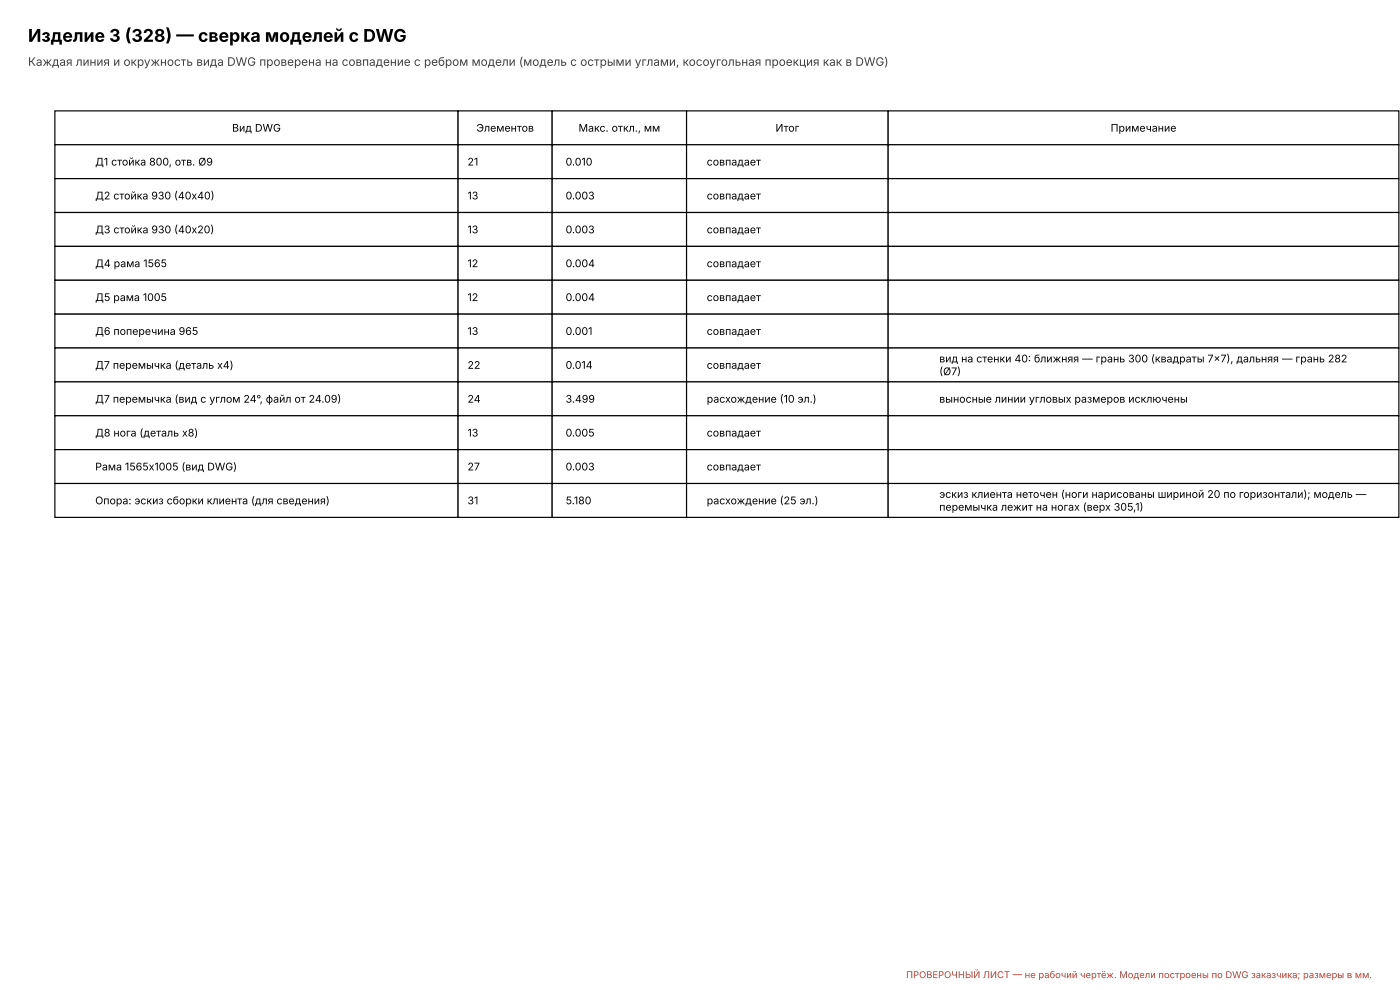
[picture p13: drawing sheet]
<svg xmlns="http://www.w3.org/2000/svg" width="420mm" height="297mm" viewBox="0 0 420 297" stroke-linecap="round" stroke-linejoin="round" font-family="sans-serif">
<defs><g id="words">
<text font-size="5.3" x="8.4" y="12.5">Изделие 3 (328) — сверка моделей с DWG</text>
<text font-size="3.5" fill="#404040" x="8.4" y="19.7">Каждая линия и окружность вида DWG проверена на совпадение с ребром модели (модель с острыми углами, косоугольная проекция как в DWG)</text>
<g font-size="3.2">
<text x="69.6" y="39.5">Вид DWG</text>
<text x="142.9" y="39.5">Элементов</text>
<text x="173.6" y="39.5">Макс. откл., мм</text>
<text x="232.7" y="39.5">Итог</text>
<text x="333.3" y="39.5">Примечание</text>
<text x="28.6" y="49.7">Д1 стойка 800, отв. Ø9</text>
<text x="140.3" y="49.7">21</text>
<text x="169.7" y="49.7">0.010</text>
<text x="212.1" y="49.7">совпадает</text>
<text x="28.6" y="59.8">Д2 стойка 930 (40х40)</text>
<text x="140.3" y="59.8">13</text>
<text x="169.7" y="59.8">0.003</text>
<text x="212.1" y="59.8">совпадает</text>
<text x="28.6" y="70">Д3 стойка 930 (40х20)</text>
<text x="140.3" y="70">13</text>
<text x="169.7" y="70">0.003</text>
<text x="212.1" y="70">совпадает</text>
<text x="28.6" y="80.1">Д4 рама 1565</text>
<text x="140.3" y="80.1">12</text>
<text x="169.7" y="80.1">0.004</text>
<text x="212.1" y="80.1">совпадает</text>
<text x="28.6" y="90.3">Д5 рама 1005</text>
<text x="140.3" y="90.3">12</text>
<text x="169.7" y="90.3">0.004</text>
<text x="212.1" y="90.3">совпадает</text>
<text x="28.6" y="100.5">Д6 поперечина 965</text>
<text x="140.3" y="100.5">13</text>
<text x="169.7" y="100.5">0.001</text>
<text x="212.1" y="100.5">совпадает</text>
<text x="28.6" y="110.6">Д7 перемычка (деталь x4)</text>
<text x="140.3" y="110.6">22</text>
<text x="169.7" y="110.6">0.014</text>
<text x="212.1" y="110.6">совпадает</text>
<text x="281.8" y="108.7">вид на стенки 40: ближняя — грань 300 (квадраты 7×7), дальняя — грань 282</text>
<text x="281.8" y="112.5">(Ø7)</text>
<text x="28.6" y="120.8">Д7 перемычка (вид с углом 24°, файл от 24.09)</text>
<text x="140.3" y="120.8">24</text>
<text x="169.7" y="120.8">3.499</text>
<text x="212.1" y="120.8">расхождение (10 эл.)</text>
<text x="281.8" y="120.8">выносные линии угловых размеров исключены</text>
<text x="28.6" y="130.9">Д8 нога (деталь x8)</text>
<text x="140.3" y="130.9">13</text>
<text x="169.7" y="130.9">0.005</text>
<text x="212.1" y="130.9">совпадает</text>
<text x="28.6" y="141.1">Рама 1565х1005 (вид DWG)</text>
<text x="140.3" y="141.1">27</text>
<text x="169.7" y="141.1">0.003</text>
<text x="212.1" y="141.1">совпадает</text>
<text x="281.8" y="149.3">эскиз клиента неточен (ноги нарисованы шириной 20 по горизонтали); модель —</text>
<text x="28.6" y="151.3">Опора: эскиз сборки клиента (для сведения)</text>
<text x="140.3" y="151.3">31</text>
<text x="169.7" y="151.3">5.180</text>
<text x="212.1" y="151.3">расхождение (25 эл.)</text>
<text x="281.8" y="153.2">перемычка лежит на ногах (верх 305,1)</text>
</g>
<text font-size="2.8" fill="#c0392b" x="271.9" y="293.4">ПРОВЕРОЧНЫЙ ЛИСТ — не рабочий чертёж. Модели построены по DWG заказчика; размеры в мм.</text>
</g></defs>
<g fill="#fff" stroke="#000" stroke-width=".35">
<path d="M16.5 33.3h121v10.1h-121z"/>
<path d="M137.5 33.3h28.2v10.1h-28.2z"/>
<path d="M165.7 33.3h40.3v10.1h-40.3z"/>
<path d="M206 33.3h60.5v10.1h-60.5z"/>
<path d="M266.5 33.3h153.3v10.1h-153.3z"/>
<path d="M16.5 43.4h121v10.2h-121z"/>
<path d="M137.5 43.4h28.2v10.2h-28.2z"/>
<path d="M165.7 43.4h40.3v10.2h-40.3z"/>
<path d="M206 43.4h60.5v10.2h-60.5z"/>
<path d="M266.5 43.4h153.3v10.2h-153.3z"/>
<path d="M16.5 53.6h121v10.1h-121z"/>
<path d="M137.5 53.6h28.2v10.1h-28.2z"/>
<path d="M165.7 53.6h40.3v10.1h-40.3z"/>
<path d="M206 53.6h60.5v10.1h-60.5z"/>
<path d="M266.5 53.6h153.3v10.1h-153.3z"/>
<path d="M16.5 63.7h121v10.2h-121z"/>
<path d="M137.5 63.7h28.2v10.2h-28.2z"/>
<path d="M165.7 63.7h40.3v10.2h-40.3z"/>
<path d="M206 63.7h60.5v10.2h-60.5z"/>
<path d="M266.5 63.7h153.3v10.2h-153.3z"/>
<path d="M16.5 73.9h121v10.2h-121z"/>
<path d="M137.5 73.9h28.2v10.2h-28.2z"/>
<path d="M165.7 73.9h40.3v10.2h-40.3z"/>
<path d="M206 73.9h60.5v10.2h-60.5z"/>
<path d="M266.5 73.9h153.3v10.2h-153.3z"/>
<path d="M16.5 84.1h121v10.1h-121z"/>
<path d="M137.5 84.1h28.2v10.1h-28.2z"/>
<path d="M165.7 84.1h40.3v10.1h-40.3z"/>
<path d="M206 84.1h60.5v10.1h-60.5z"/>
<path d="M266.5 84.1h153.3v10.1h-153.3z"/>
<path d="M16.5 94.2h121v10.2h-121z"/>
<path d="M137.5 94.2h28.2v10.2h-28.2z"/>
<path d="M165.7 94.2h40.3v10.2h-40.3z"/>
<path d="M206 94.2h60.5v10.2h-60.5z"/>
<path d="M266.5 94.2h153.3v10.2h-153.3z"/>
<path d="M16.5 104.4h121v10.1h-121z"/>
<path d="M137.5 104.4h28.2v10.1h-28.2z"/>
<path d="M165.7 104.4h40.3v10.1h-40.3z"/>
<path d="M206 104.4h60.5v10.1h-60.5z"/>
<path d="M266.5 104.4h153.3v10.1h-153.3z"/>
<path d="M16.5 114.5h121v10.2h-121z"/>
<path d="M137.5 114.5h28.2v10.2h-28.2z"/>
<path d="M165.7 114.5h40.3v10.2h-40.3z"/>
<path d="M206 114.5h60.5v10.2h-60.5z"/>
<path d="M266.5 114.5h153.3v10.2h-153.3z"/>
<path d="M16.5 124.7h121v10.2h-121z"/>
<path d="M137.5 124.7h28.2v10.2h-28.2z"/>
<path d="M165.7 124.7h40.3v10.2h-40.3z"/>
<path d="M206 124.7h60.5v10.2h-60.5z"/>
<path d="M266.5 124.7h153.3v10.2h-153.3z"/>
<path d="M16.5 134.9h121v10.1h-121z"/>
<path d="M137.5 134.9h28.2v10.1h-28.2z"/>
<path d="M165.7 134.9h40.3v10.1h-40.3z"/>
<path d="M206 134.9h60.5v10.1h-60.5z"/>
<path d="M266.5 134.9h153.3v10.1h-153.3z"/>
<path d="M16.5 145h121v10.2h-121z"/>
<path d="M137.5 145h28.2v10.2h-28.2z"/>
<path d="M165.7 145h40.3v10.2h-40.3z"/>
<path d="M206 145h60.5v10.2h-60.5z"/>
<path d="M266.5 145h153.3v10.2h-153.3z"/>
</g>
<use href="#words"/>
</svg>
